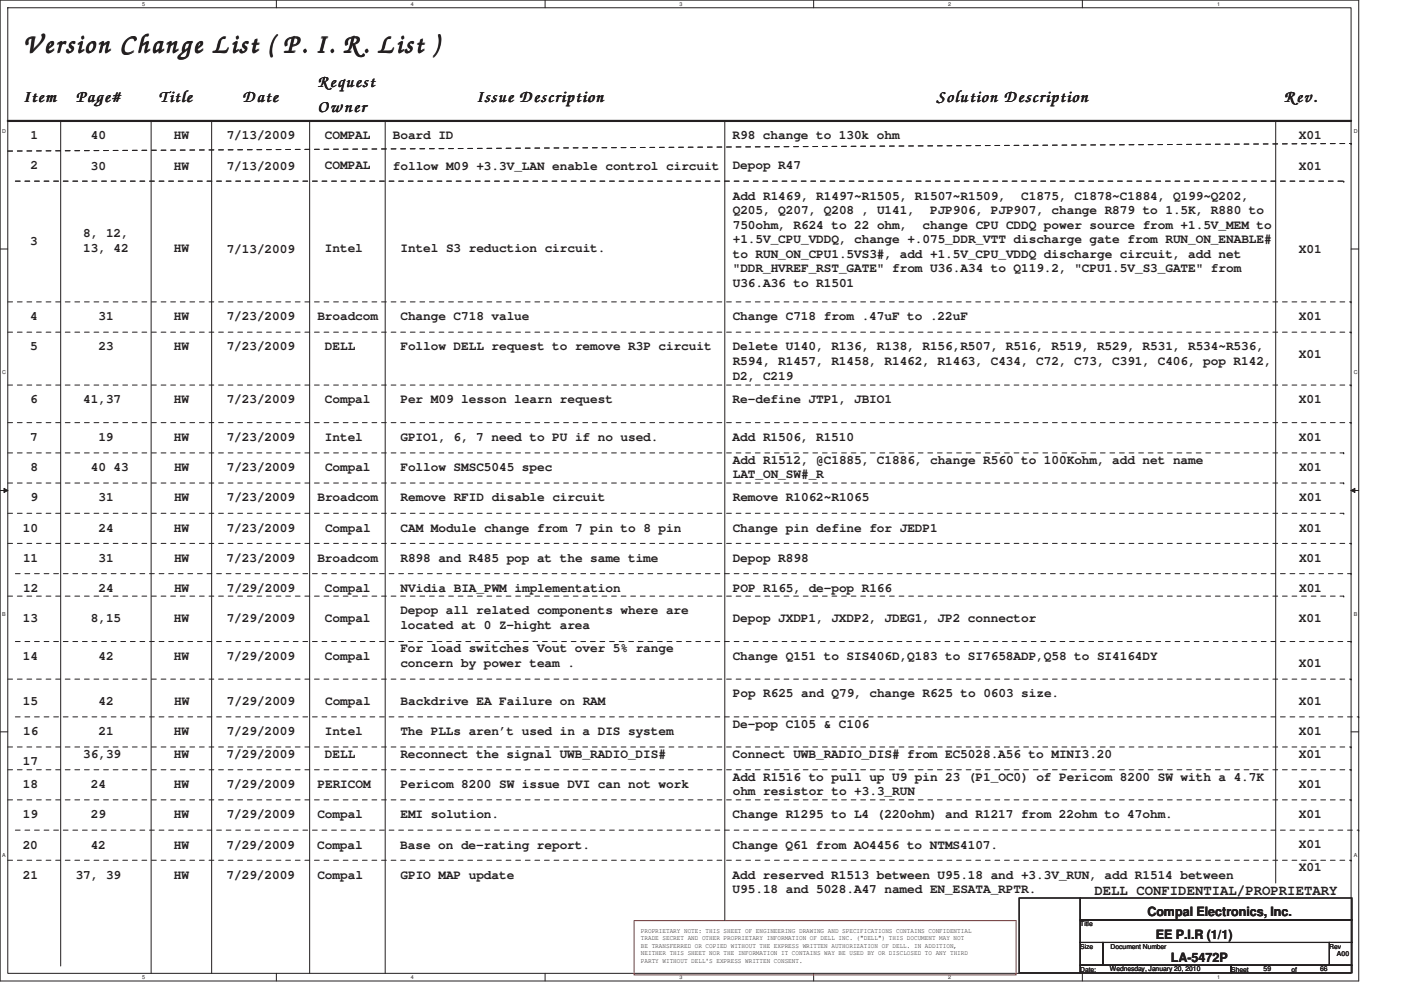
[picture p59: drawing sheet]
<svg xmlns="http://www.w3.org/2000/svg" width="297mm" height="210mm" viewBox="0 0 297 210" stroke-linecap="round" stroke-linejoin="round" font-family="sans-serif">
<defs><g id="words">
<text font-size="6.9" fill="#231f20" x="4.9" y="11.2">Version Change List ( P. I. R. List )</text>
<g font-size="4.3" fill="#231f20">
<text x="4.9" y="21.6">Item</text>
<text x="16" y="21.6">Page#</text>
<text x="33.7" y="21.7">Title</text>
<text x="51.4" y="21.6">Date</text>
<text x="67.3" y="23.8">Owner</text>
<text x="67.4" y="18.4">Request</text>
<text x="100.9" y="21.7">Issue Description</text>
<text x="198.6" y="21.6">Solution Description</text>
<text x="272.2" y="21.7">Rev.</text>
</g>
<text font-size="3" fill="#231f20" x="232" y="189.8">DELL CONFIDENTIAL/PROPRIETARY</text>
<g font-size="2.7" fill="#231f20">
<text x="6.4" y="29.5">1</text>
<text x="19.2" y="29.5">40</text>
<text x="36.9" y="29.5">HW</text>
<text x="48.1" y="29.5">7/13/2009</text>
<text x="68.9" y="29.5">COMPAL</text>
<text x="83.3" y="29.5">Board ID</text>
<text x="155.3" y="29.5">R98 change to 130k ohm</text>
<text x="275.4" y="29.5">X01</text>
<text x="6.4" y="35.9">2</text>
<text x="19.3" y="36">30</text>
<text x="36.9" y="36">HW</text>
<text x="48.1" y="36">7/13/2009</text>
<text x="68.9" y="35.9">COMPAL</text>
<text x="83.3" y="36">follow M09 +3.3V_LAN enable control circuit</text>
<text x="155.3" y="35.9">Depop R47</text>
<text x="275.4" y="36">X01</text>
<text x="155.4" y="42.3">Add R1469, R1497~R1505, R1507~R1509,</text>
<text x="155.4" y="45.4">Q205, Q207, Q208 , U141,</text>
<text x="197.2" y="45.4">PJP906, PJP907, change R879 to 1.5K, R880 to</text>
<text x="216.5" y="42.3">C1875, C1878~C1884, Q199~Q202,</text>
<text x="6.4" y="51.9">3</text>
<text x="17.7" y="50.3">8, 12,</text>
<text x="17.7" y="53.4">13, 42</text>
<text x="36.9" y="53.5">HW</text>
<text x="48.1" y="53.6">7/13/2009</text>
<text x="68.9" y="53.5">Intel</text>
<text x="84.9" y="53.5">Intel S3 reduction circuit.</text>
<text x="155.4" y="48.5">750ohm, R624 to 22 ohm,</text>
<text x="155.4" y="51.6">+1.5V_CPU_VDDQ, change +.075_DDR_VTT discharge gate from RUN_ON_ENABLE#</text>
<text x="195.6" y="48.5">change CPU CDDQ power source from +1.5V_MEM to</text>
<text x="275.4" y="53.6">X01</text>
<text x="155.4" y="54.7">to RUN_ON_CPU1.5VS3#, add +1.5V_CPU_VDDQ discharge circuit, add net</text>
<text x="155.4" y="57.8">&quot;DDR_HVREF_RST_GATE&quot; from U36.A34 to Q119.2, &quot;CPU1.5V_S3_GATE&quot; from</text>
<text x="155.4" y="60.9">U36.A36 to R1501</text>
<text x="6.4" y="67.9">4</text>
<text x="20.9" y="67.9">31</text>
<text x="36.9" y="67.9">HW</text>
<text x="48.1" y="67.9">7/23/2009</text>
<text x="67.3" y="67.9">Broadcom</text>
<text x="84.9" y="67.9">Change C718 value</text>
<text x="155.3" y="67.9">Change C718 from .47uF to .22uF</text>
<text x="275.4" y="67.9">X01</text>
<text x="6.4" y="74.3">5</text>
<text x="20.9" y="74.3">23</text>
<text x="36.9" y="74.3">HW</text>
<text x="48.1" y="74.3">7/23/2009</text>
<text x="68.9" y="74.3">DELL</text>
<text x="84.9" y="74.3">Follow DELL request to remove R3P circuit</text>
<text x="155.3" y="74.3">Delete U140, R136, R138, R156,R507, R516, R519, R529, R531, R534~R536,</text>
<text x="155.3" y="77.4">R594, R1457, R1458, R1462, R1463, C434, C72, C73, C391, C406, pop R142,</text>
<text x="275.4" y="75.9">X01</text>
<text x="155.3" y="80.5">D2, C219</text>
<text x="6.4" y="85.6">6</text>
<text x="17.6" y="85.6">41,37</text>
<text x="36.9" y="85.6">HW</text>
<text x="48.1" y="85.6">7/23/2009</text>
<text x="68.9" y="85.6">Compal</text>
<text x="84.9" y="85.6">Per M09 lesson learn request</text>
<text x="155.3" y="85.6">Re-define JTP1, JBIO1</text>
<text x="275.4" y="85.6">X01</text>
<text x="6.4" y="93.6">7</text>
<text x="20.9" y="93.6">19</text>
<text x="36.9" y="93.6">HW</text>
<text x="48.1" y="93.6">7/23/2009</text>
<text x="68.9" y="93.6">Intel</text>
<text x="84.9" y="93.6">GPIO1, 6, 7 need to PU if no used.</text>
<text x="155.3" y="93.6">Add R1506, R1510</text>
<text x="275.4" y="93.6">X01</text>
<text x="6.4" y="99.9">8</text>
<text x="19.3" y="99.9">40</text>
<text x="24.1" y="99.9">43</text>
<text x="36.9" y="99.9">HW</text>
<text x="48.1" y="99.9">7/23/2009</text>
<text x="68.9" y="99.9">Compal</text>
<text x="84.9" y="99.9">Follow SMSC5045 spec</text>
<text x="155.4" y="98.3">Add R1512, @C1885, C1886, change R560 to 100Kohm, add net name</text>
<text x="155.4" y="101.4">LAT_ON_SW#_R</text>
<text x="275.4" y="99.9">X01</text>
<text x="6.5" y="106.3">9</text>
<text x="20.9" y="106.3">31</text>
<text x="36.9" y="106.3">HW</text>
<text x="48.1" y="106.3">7/23/2009</text>
<text x="67.3" y="106.3">Broadcom</text>
<text x="84.9" y="106.3">Remove RFID disable circuit</text>
<text x="155.4" y="106.3">Remove R1062~R1065</text>
<text x="275.4" y="106.3">X01</text>
<text x="4.9" y="112.7">10</text>
<text x="20.9" y="112.7">24</text>
<text x="36.9" y="112.7">HW</text>
<text x="48.1" y="112.7">7/23/2009</text>
<text x="68.9" y="112.7">Compal</text>
<text x="84.9" y="112.7">CAM Module change from 7 pin to 8 pin</text>
<text x="155.3" y="112.7">Change pin define for JEDP1</text>
<text x="275.4" y="112.7">X01</text>
<text x="4.9" y="119.2">11</text>
<text x="20.9" y="119.2">31</text>
<text x="36.9" y="119.2">HW</text>
<text x="48.1" y="119.2">7/23/2009</text>
<text x="67.3" y="119.2">Broadcom</text>
<text x="84.9" y="119.2">R898 and R485 pop at the same time</text>
<text x="155.3" y="119.2">Depop R898</text>
<text x="275.4" y="119.2">X01</text>
<text x="4.9" y="125.6">12</text>
<text x="20.9" y="125.6">24</text>
<text x="36.9" y="125.6">HW</text>
<text x="48.1" y="125.6">7/29/2009</text>
<text x="68.9" y="125.6">Compal</text>
<text x="84.9" y="125.6">NVidia BIA_PWM implementation</text>
<text x="155.4" y="125.6">POP R165, de-pop R166</text>
<text x="275.4" y="125.6">X01</text>
<text x="4.9" y="131.9">13</text>
<text x="19.3" y="131.9">8,15</text>
<text x="36.9" y="131.9">HW</text>
<text x="48.1" y="131.9">7/29/2009</text>
<text x="68.9" y="131.9">Compal</text>
<text x="84.9" y="130.3">Depop all related components where are</text>
<text x="155.3" y="131.9">Depop JXDP1, JXDP2, JDEG1, JP2 connector</text>
<text x="275.4" y="131.9">X01</text>
<text x="84.9" y="133.4">located at 0 Z-hight area</text>
<text x="4.9" y="140">14</text>
<text x="20.9" y="140">42</text>
<text x="36.9" y="140">HW</text>
<text x="48.1" y="140">7/29/2009</text>
<text x="68.9" y="140">Compal</text>
<text x="84.9" y="138.3">For load switches Vout over 5% range</text>
<text x="84.9" y="141.4">concern by power team .</text>
<text x="155.3" y="140">Change Q151 to SIS406D,Q183 to SI7658ADP,Q58 to SI4164DY</text>
<text x="275.4" y="141.6">X01</text>
<text x="4.9" y="149.6">15</text>
<text x="20.9" y="149.5">42</text>
<text x="36.9" y="149.5">HW</text>
<text x="48.1" y="149.5">7/29/2009</text>
<text x="68.9" y="149.5">Compal</text>
<text x="84.9" y="149.5">Backdrive EA Failure on RAM</text>
<text x="155.4" y="147.9">Pop R625 and Q79, change R625 to 0603 size.</text>
<text x="275.4" y="149.5">X01</text>
<text x="4.9" y="155.9">16</text>
<text x="20.9" y="156">21</text>
<text x="36.9" y="156">HW</text>
<text x="48.1" y="156">7/29/2009</text>
<text x="68.9" y="155.9">Intel</text>
<text x="84.9" y="155.9">The PLLs aren’t used in a DIS system</text>
<text x="155.3" y="154.3">De-pop C105 &amp; C106</text>
<text x="275.4" y="155.9">X01</text>
<text x="17.6" y="160.7">36,39</text>
<text x="36.9" y="160.7">HW</text>
<text x="48.1" y="160.7">7/29/2009</text>
<text x="68.9" y="160.7">DELL</text>
<text x="84.9" y="160.8">Reconnect the signal UWB_RADIO_DIS#</text>
<text x="155.3" y="160.8">Connect UWB_RADIO_DIS# from EC5028.A56 to MINI3.20</text>
<text x="275.4" y="160.8">X01</text>
<text x="4.9" y="167.2">18</text>
<text x="4.9" y="162.4">17</text>
<text x="19.3" y="167.2">24</text>
<text x="36.9" y="167.2">HW</text>
<text x="48.1" y="167.2">7/29/2009</text>
<text x="67.3" y="167.2">PERICOM</text>
<text x="84.9" y="167.2">Pericom 8200 SW issue DVI can not work</text>
<text x="155.4" y="165.6">Add R1516 to pull up U9 pin 23 (P1_OC0) of Pericom 8200 SW with a 4.7K</text>
<text x="275.4" y="167.2">X01</text>
<text x="4.9" y="173.6">19</text>
<text x="19.3" y="173.6">29</text>
<text x="36.9" y="173.6">HW</text>
<text x="48.1" y="173.6">7/29/2009</text>
<text x="67.3" y="173.6">Compal</text>
<text x="84.9" y="173.6">EMI solution.</text>
<text x="155.3" y="173.6">Change R1295 to L4 (220ohm) and R1217 from 22ohm to 47ohm.</text>
<text x="155.4" y="168.6">ohm resistor to +3.3_RUN</text>
<text x="275.4" y="173.6">X01</text>
<text x="4.8" y="180">20</text>
<text x="19.2" y="180">42</text>
<text x="36.8" y="180">HW</text>
<text x="48" y="180">7/29/2009</text>
<text x="67.3" y="180">Compal</text>
<text x="84.9" y="180">Base on de-rating report.</text>
<text x="155.3" y="180">Change Q61 from AO4456 to NTMS4107.</text>
<text x="275.4" y="179.9">X01</text>
<text x="275.4" y="184.7">X01</text>
<text x="4.9" y="186.3">21</text>
<text x="16" y="186.3">37, 39</text>
<text x="36.9" y="186.3">HW</text>
<text x="48" y="186.3">7/29/2009</text>
<text x="67.3" y="186.3">Compal</text>
<text x="84.9" y="186.3">GPIO MAP update</text>
<text x="155.3" y="186.3">Add reserved R1513 between U95.18 and +3.3V_RUN, add R1514 between</text>
<text x="155.3" y="189.4">U95.18 and 5028.A47 named EN_ESATA_RPTR.</text>
<text x="243.3" y="194.3">Compal Electronics, Inc.</text>
<text x="245" y="199.3">EE P.I.R (1/1)</text>
<text x="248.2" y="204.1">LA-5472P</text>
</g>
<g font-size="1.4" fill="#231f20">
<text x="135.9" y="197.9">PROPRIETARY NOTE: THIS SHEET OF ENGINEERING DRAWING AND SPECIFICATIONS CONTAINS CONFIDENTIAL</text>
<text x="229" y="196.5">Title</text>
<text x="135.9" y="199.5">TRADE SECRET AND OTHER PROPRIETARY INFORMATION OF DELL INC. (&quot;DELL&quot;) THIS DOCUMENT MAY NOT</text>
<text x="135.9" y="201">BE TRANSFERRED OR COPIED WITHOUT THE EXPRESS WRITTEN AUTHORIZATION OF DELL. IN ADDITION,</text>
<text x="135.9" y="202.6">NEITHER THIS SHEET NOR THE INFORMATION IT CONTAINS WAY BE USED BY OR DISCLOSED TO ANY THIRD</text>
<text x="229" y="201.2">Size</text>
<text x="235.5" y="201.2">Document Number</text>
<text x="281.8" y="201.2">Rev</text>
<text x="283.5" y="202.9">A00</text>
<text x="135.9" y="204.2">PARTY WITHOUT DELL'S EXPRESS WRITTEN CONSENT.</text>
<text x="229" y="206.1">Date:</text>
<text x="235.3" y="205.9">Wednesday, January 20, 2010</text>
<text x="261" y="206.1">Sheet</text>
<text x="267.9" y="205.9">59</text>
<text x="273.8" y="206.1">of</text>
<text x="279.9" y="205.9">66</text>
</g>
<g font-size="1.1" fill="#231f20">
<text x="30.1" y="1.2">5</text>
<text x="87.1" y="1.2">4</text>
<text x="144.1" y="1.2">3</text>
<text x="201" y="1.2">2</text>
<text x="258" y="1.2">1</text>
<text x=".5" y="28.2">D</text>
<text x="287" y="28.2">D</text>
<text x=".5" y="79.4">C</text>
<text x="287" y="79.4">C</text>
<text x=".5" y="130.6">B</text>
<text x="287" y="130.6">B</text>
<text x=".5" y="181.8">A</text>
<text x="287" y="181.8">A</text>
<text x="30.1" y="207.6">5</text>
<text x="87.1" y="207.6">4</text>
<text x="144.1" y="207.6">3</text>
<text x="201" y="207.6">2</text>
<text x="258" y="207.6">1</text>
</g>
</g></defs>
<path d="M0 0h288.1v208.1h-288.1zM1.6 1.6h284.9v204.8h-284.9z" fill="none" stroke="#231f20" stroke-width=".21"/>
<g fill="#fff">
<path d="M30.1 .2h.6v1.2h-.6z"/>
<path d="M30.1 206.6h.6v1.2h-.6z"/>
</g>
<path d="M58.6 0v1.6M58.6 206.4v1.7" fill="none" stroke="#231f20" stroke-width=".21"/>
<g fill="#fff">
<path d="M87 .2h.6v1.2h-.6z"/>
<path d="M87 206.6h.6v1.2h-.6z"/>
</g>
<path d="M115.6 0v1.6M115.6 206.4v1.7" fill="none" stroke="#231f20" stroke-width=".21"/>
<g fill="#fff">
<path d="M144 .2h.6v1.2h-.6z"/>
<path d="M144 206.6h.6v1.2h-.6z"/>
</g>
<path d="M172.5 0v1.6M172.5 206.4v1.7" fill="none" stroke="#231f20" stroke-width=".21"/>
<g fill="#fff">
<path d="M200.9 .2h.6v1.2h-.6z"/>
<path d="M200.9 206.6h.6v1.2h-.6z"/>
</g>
<path d="M229.5 0v1.6M229.5 206.4v1.7" fill="none" stroke="#231f20" stroke-width=".21"/>
<g fill="#fff">
<path d="M257.9 .2h.6v1.2h-.6z"/>
<path d="M257.9 206.6h.6v1.2h-.6z"/>
<path d="M.5 27.2h.7v1.2h-.7z"/>
<path d="M286.9 27.2h.7v1.2h-.7z"/>
<path d="M.5 78.4h.7v1.2h-.7z"/>
<path d="M286.9 78.4h.7v1.2h-.7z"/>
</g>
<path d="M0 52.8h1.6M286.5 52.8h1.6" fill="none" stroke="#231f20" stroke-width=".21"/>
<g fill="#fff">
<path d="M.5 129.6h.7v1.2h-.7z"/>
<path d="M286.9 129.6h.7v1.2h-.7z"/>
</g>
<path d="M0 104h1.6M286.5 104h1.6" fill="none" stroke="#231f20" stroke-width=".21"/>
<path d="M.8 103.6l.8 .4-.8 .5z" fill="#231f20"/>
<path d="M.8 103.6l.8 .4-.8 .5z" fill="none" stroke="#231f20" stroke-width=".21"/>
<path d="M286.5 104l.8-.4v.9z" fill="#231f20"/>
<path d="M286.5 104l.8-.4v.9z" fill="none" stroke="#231f20" stroke-width=".21"/>
<g fill="#fff">
<path d="M.5 180.8h.7v1.2h-.7z"/>
<path d="M286.9 180.8h.7v1.2h-.7z"/>
</g>
<g fill="none" stroke="#231f20" stroke-width=".21">
<path d="M12.9 25.7v179.2M32 25.7v180.7M44.9 25.7v180.7M65.7 25.7v180.7M81.7 25.7v180.7M153.7 25.7v169.6M270.5 25.7v161.6M0 155.2h1.6M286.5 155.2h1.6M216.1 190.5h12.9v15.8h-12.9zM229 190.5h57.6v4.6h-57.6zM229 195.1h57.6v4.8h-57.6z"/>
<path d="M229 199.9h4.8v4.8h-4.8zM233.9 199.9h48v4.8h-48zM281.8 199.9h4.8v4.8h-4.8zM229 204.7h32v1.6h-32zM261 204.7h25.6v1.6h-25.6z"/>
</g>
<path d="M1.6 25.7h284.9" fill="none" stroke="#231f20" stroke-width=".47"/>
<path d="M134.4 195.3h81v11.5h-81z" fill="none" stroke="#ed2024" stroke-width=".21"/>
<g fill="none" stroke="#231f20" stroke-width=".21" stroke-dasharray="1 1 1 1 1 1 1 1">
<path d="M1.6 32l284.9-1.6M3.3 38.4h281.6M284.9 38.4h.1M286.5 30.4h.1M1.6 64h284.9M1.6 70.5h284.9M286.5 64h.1M286.5 70.5h.1M1.6 81.7h284.9M1.6 89.6h284.9M1.6 96.1h283.3M284.9 96.1h.1"/>
<path d="M286.5 81.7h.1M286.5 89.6h.1M1.6 102.5h283.3M1.6 108.9h283.3M1.6 115.3h284.9M284.9 102.5h.1M284.9 108.9h.1M286.5 115.3h.1M1.6 126.4h283.3M3.3 121.7h283.2M3.3 136.1h283.2M284.9 126.4h.1"/>
<path d="M286.5 121.7h.1M286.5 136.1h.1M1.6 144h284.9M1.6 158.4h284.9M3.3 152.1h284.8M286.5 144h.1M286.5 158.4h.1M288.1 152.1h.1M1.6 163.3h284.9M1.6 169.7h284.9M3.3 176.1h284.8M286.5 163.3h.1"/>
<path d="M286.5 169.7h.1M288.1 176.1h.1M1.6 182.5h284.9M286.5 182.5h.1"/>
</g>
<use href="#words"/>
</svg>
